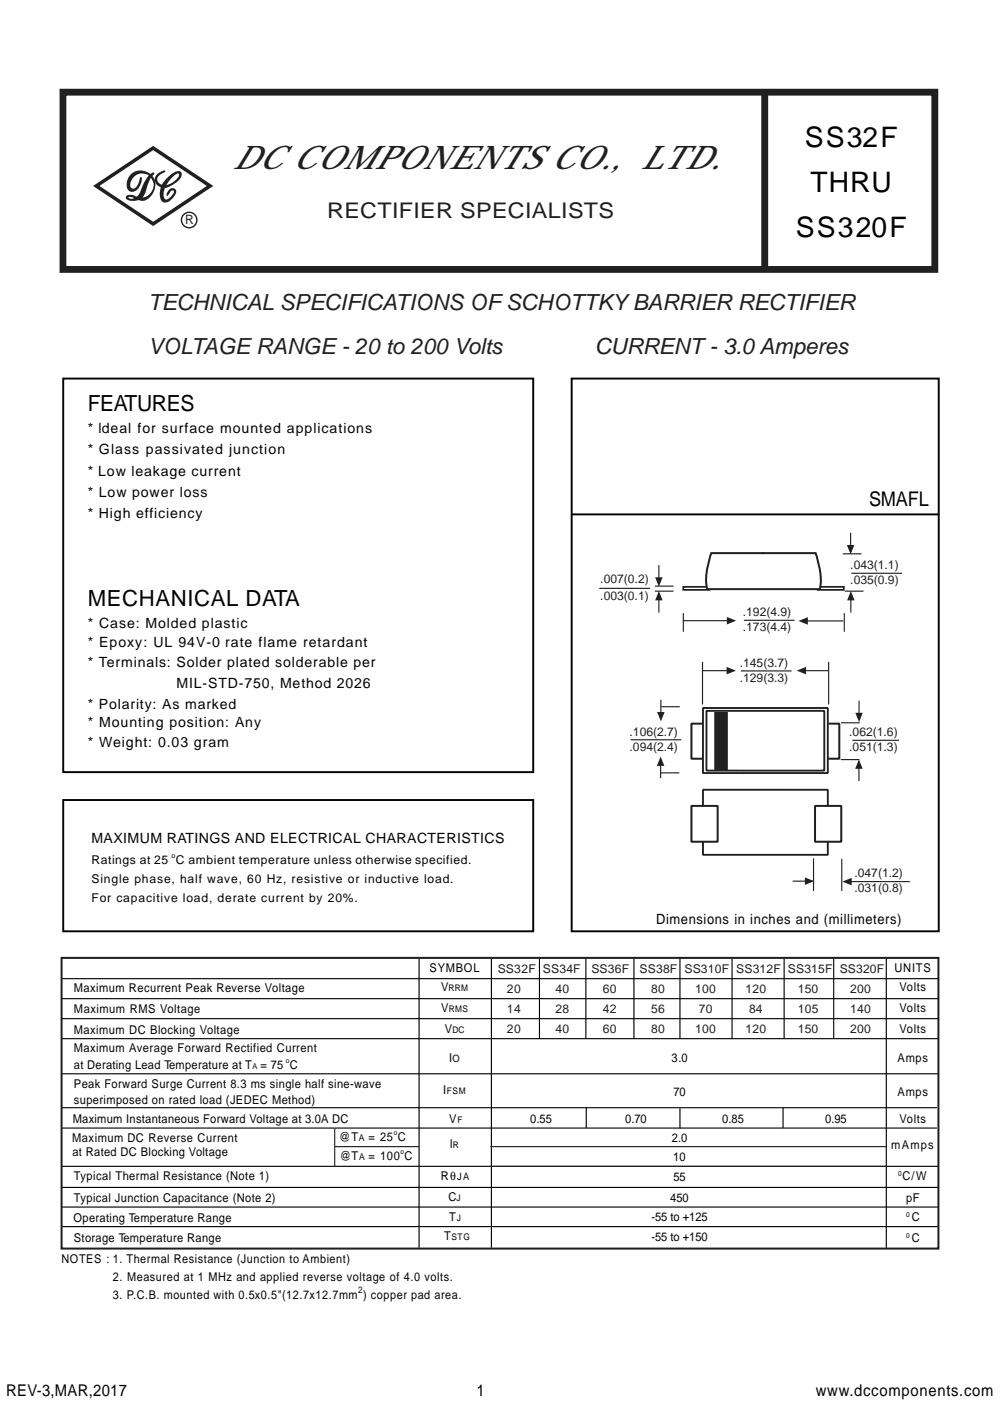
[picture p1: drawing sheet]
<svg xmlns="http://www.w3.org/2000/svg" width="175mm" height="245mm" viewBox="0 0 175 245" stroke-linecap="round" stroke-linejoin="round" font-family="sans-serif">
<defs><g id="words">
<text font-size="5.7" fill="#231f20" x="40.7" y="29.6">DC COMPONENTS CO., LTD.</text>
<g font-size="4.9" fill="#020404">
<text x="140.7" y="25.7">SS32F</text>
<text x="141.7" y="33.6">THRU</text>
<text x="139.1" y="41.5">SS320F</text>
</g>
<g font-size="3.9" fill="#231f20">
<text x="25.9" y="54.1">TECHNICAL SPECIFICATIONS OF SCHOTTKY BARRIER RECTIFIER</text>
<text x="25.9" y="61.9">VOLTAGE RANGE - 20 to 200 Volts</text>
<text x="104" y="61.9">CURRENT - 3.0 Amperes</text>
</g>
<g font-size="3.9" fill="#020404">
<text x="15.3" y="71.9">FEATURES</text>
<text x="15.3" y="105.9">MECHANICAL DATA</text>
</g>
<text font-size="3.8" fill="#231f20" x="57.2" y="38.1">RECTIFIER SPECIALISTS</text>
<text font-size="3.5" fill="#020404" x="151.9" y="88.4">SMAFL</text>
<g font-size="2.8" fill="#020404">
<text x="1.1" y="243.9">REV-3,MAR,2017</text>
<text x="83.3" y="243.9">1</text>
<text x="142.6" y="243.9">www.dccomponents.com</text>
</g>
<g font-size="2.5" fill="#020404">
<text x="15.3" y="75.7">* ldeal for surface mounted applications</text>
<text x="15.3" y="79.4">* Glass passivated junction</text>
<text x="15.3" y="83.1">* Low leakage current</text>
<text x="15.3" y="86.8">* Low power loss</text>
<text x="15.3" y="90.5">* High efficiency</text>
<text x="15.3" y="109.8">* Case: Molded plastic</text>
<text x="15.3" y="113.1">* Epoxy: UL 94V-0 rate flame retardant</text>
<text x="15.3" y="116.5">* Terminals: Solder plated solderable per</text>
<text x="15.3" y="123.9">* Polarity: As marked</text>
<text x="30.9" y="120.2">MIL-STD-750, Method 2026</text>
<text x="15.3" y="127">* Mounting position: Any</text>
<text x="15.3" y="130.6">* Weight: 0.03 gram</text>
<text x="16" y="147.3">MAXIMUM RATINGS AND ELECTRICAL CHARACTERISTICS</text>
<text x="114.7" y="161.4">Dimensions in inches and (millimeters)</text>
</g>
<text font-size="2.3" fill="#231f20" x="32.4" y="39.2">R</text>
<g font-size="2.1" fill="#231f20">
<text x="104.9" y="102">.007(0.2)</text>
<text x="148.6" y="99.5">.043(1.1)</text>
<text x="104.9" y="104.8">.003(0.1)</text>
<text x="129.9" y="107.7">.192(4.9)</text>
<text x="148.6" y="102.1">.035(0.9)</text>
<text x="129.9" y="110.3">.173(4.4)</text>
<text x="129.3" y="116.6">.145(3.7)</text>
<text x="129.3" y="119.2">.129(3.3)</text>
<text x="110.1" y="128.6">.106(2.7)</text>
<text x="110.1" y="131.2">.094(2.4)</text>
<text x="148.5" y="128.7">.062(1.6)</text>
<text x="148.5" y="131.3">.051(1.3)</text>
<text x="149.4" y="153.3">.047(1.2)</text>
<text x="149.4" y="156">.031(0.8)</text>
<text x="87" y="170">SS32F</text>
<text x="88.6" y="173.5">20</text>
<text x="94.9" y="170">SS34F</text>
<text x="97.1" y="173.5">40</text>
<text x="103.4" y="170">SS36F</text>
<text x="105.4" y="173.5">60</text>
<text x="111.8" y="170">SS38F</text>
<text x="113.8" y="173.5">80</text>
<text x="119.7" y="170">SS310F</text>
<text x="121.5" y="173.5">100</text>
<text x="128.7" y="170">SS312F SS315F SS320F</text>
<text x="130.3" y="173.5">120</text>
<text x="139.5" y="173.5">150</text>
<text x="148.6" y="173.5">200</text>
<text x="88.6" y="177">14</text>
<text x="97.1" y="177">28</text>
<text x="105.4" y="177">42</text>
<text x="113.8" y="177">56</text>
<text x="122.1" y="177">70</text>
<text x="130.9" y="177">84</text>
<text x="139.5" y="177">105</text>
<text x="148.6" y="177">140</text>
<text x="88.6" y="180.5">20</text>
<text x="97.1" y="180.5">40</text>
<text x="105.4" y="180.5">60</text>
<text x="113.8" y="180.5">80</text>
<text x="121.5" y="180.5">100</text>
<text x="130.3" y="180.5">120</text>
<text x="139.5" y="180.5">150</text>
<text x="148.6" y="180.5">200</text>
</g>
<g font-size="2.1" fill="#020404">
<text x="16" y="150.9">Ratings at 25 C ambient temperature unless otherwise specified.</text>
<text x="16" y="154.3">Single phase, half wave, 60 Hz, resistive or inductive load.</text>
<text x="16" y="157.6">For capacitive load, derate current by 20%.</text>
<text x="12.9" y="173.3">Maximum Recurrent Peak Reverse Voltage</text>
<text x="75.1" y="169.8">SYMBOL</text>
<text x="77.1" y="173.3">V</text>
<text x="156.4" y="169.8">UNITS</text>
<text x="157.2" y="173.3">Volts</text>
<text x="12.9" y="176.9">Maximum RMS Voltage</text>
<text x="77.1" y="176.9">V</text>
<text x="157.2" y="176.9">Volts</text>
<text x="12.9" y="180.7">Maximum DC Blocking Voltage</text>
<text x="12.9" y="183.9">Maximum Average Forward Rectified Current</text>
<text x="77.8" y="180.6">V</text>
<text x="78.5" y="185.6">I</text>
<text x="117.4" y="185.6">3.0</text>
<text x="156.9" y="185.6">Amps</text>
<text x="157.2" y="180.6">Volts</text>
<text x="12.9" y="186.8">at Derating Lead Temperature at T = 75 C</text>
<text x="12.9" y="190.2">Peak Forward Surge Current 8.3 ms single half sine-wave</text>
<text x="77.5" y="191.2">I</text>
<text x="117.7" y="191.5">70</text>
<text x="156.9" y="191.5">Amps</text>
<text x="12.7" y="196.2">Maximum Instantaneous Forward Voltage at 3.0A DC</text>
<text x="12.9" y="192.9">superimposed on rated load (JEDEC Method)</text>
<text x="78.5" y="196.3">V</text>
<text x="92.7" y="196.2">0.55</text>
<text x="109.3" y="196.2">0.70</text>
<text x="126.3" y="196.2">0.85</text>
<text x="144.2" y="196.2">0.95</text>
<text x="157.2" y="196.2">Volts</text>
<text x="12.6" y="199.6">Maximum DC Reverse Current</text>
<text x="12.7" y="202">at Rated DC Blocking Voltage</text>
<text x="59.3" y="199.4">@T</text>
<text x="59.4" y="202.7">@T</text>
<text x="64.4" y="199.4">= 25 C</text>
<text x="64.4" y="202.7">= 100 C</text>
<text x="78.6" y="200.6">I</text>
<text x="117.4" y="199.6">2.0</text>
<text x="117.7" y="203">10</text>
<text x="155.8" y="200.8">mAmps</text>
<text x="12.9" y="206.3">Typical Thermal Resistance (Note 1)</text>
<text x="77.1" y="206.2">Rθ</text>
<text x="78.4" y="210">C</text>
<text x="117.7" y="206.3">55</text>
<text x="157.7" y="206.3">C/W</text>
<text x="12.9" y="213.5">Operating Temperature Range</text>
<text x="12.9" y="210">Typical Junction Capacitance (Note 2)</text>
<text x="78.5" y="213.4">T</text>
<text x="113.9" y="213.4">-55 to +125</text>
<text x="117.2" y="210">450</text>
<text x="158.4" y="210.1">pF</text>
<text x="159.4" y="213.4">C</text>
<text x="10.7" y="220.7">NOTES : 1. Thermal Resistance (Junction to Ambient)</text>
<text x="12.9" y="217">Storage Temperature Range</text>
<text x="77.6" y="216.7">T</text>
<text x="113.9" y="216.9">-55 to +150</text>
<text x="159.4" y="217">C</text>
<text x="19.7" y="223.8">2. Measured at 1 MHz and applied reverse voltage of 4.0 volts.</text>
<text x="19.7" y="227">3. P.C.B. mounted with 0.5x0.5&quot;(12.7x12.7mm ) copper pad area.</text>
</g>
<g font-size="1.8" fill="#020404">
<text x="79.1" y="185.6">O</text>
<text x="79.9" y="206.2">JA</text>
</g>
<g font-size="1.6" fill="#020404">
<text x="78.4" y="173.3">RRM</text>
<text x="78.4" y="176.9">RMS</text>
<text x="79.1" y="180.6">DC</text>
<text x="78.1" y="191.2">FSM</text>
<text x="80" y="196.3">F</text>
<text x="62.7" y="199.4">A</text>
<text x="62.8" y="202.7">A</text>
<text x="79.2" y="200.6">R</text>
<text x="79.8" y="210">J</text>
<text x="79.8" y="213.4">J</text>
<text x="78.9" y="216.7">STG</text>
<text x="62.6" y="226">2</text>
</g>
<text font-size="1.4" fill="#020404" x="44.1" y="186.8">A</text>
<g font-size="1.2" fill="#020404">
<text x="30" y="149.9">o</text>
<text x="50" y="185.8">o</text>
<text x="68.8" y="198.4">o</text>
<text x="70" y="201.7">o</text>
<text x="157" y="205.5">0</text>
<text x="158.4" y="212.7">0</text>
<text x="158.4" y="216.3">0</text>
</g>
</g></defs>
<path d="M11 66.2h82.2v68.7h-82.2zM99.9 66.2h64.2v96.5h-64.2zM99.9 89.9h64.1M11 139.8h82.2v22.9h-82.2z" fill="none" stroke="#020404" stroke-width=".34"/>
<path d="M11 16.1h152.4v31h-152.4zM133.7 16.1v31" fill="none" stroke="#231f20" stroke-width="1.2" stroke-linecap="butt"/>
<path d="M16.8 32.5l10-6.6 9.9 6.6-9.9 6.6z" fill="none" stroke="#231f20" stroke-width=".62" stroke-linecap="butt"/>
<circle cx="33.1" cy="38.4" r="1.35" fill="none" stroke="#231f20" stroke-width=".24"/>
<g fill="#231f20">
<path d="M22.8 30.6a2.58 2.58 0 0 1 3.6-.1 2.58 2.58 0 0 1 .1 3.6 1.95 1.95 0 0 1-2.9 .6l-.8-.3h-.3v.2a1.46 1.46 0 0 0 2-1.1 5.3 5.3 0 0 1 2.2-3.3h.2l.1 .1a6.9 6.9 0 0 0-1.6 3.5 2.2 2.2 0 0 1-3.3 1l-.1-.3a.99 .99 0 0 1 1.5-.3 2.16 2.16 0 0 0 3-.7 2.16 2.16 0 0 0-.8-3 2.08 2.08 0 0 0-2.9 2.1l.2 .3a1.03 1.03 0 0 0 1.2-1l.2-.7 .1-.3h.2a2.23 2.23 0 0 1-1.6 2.6 1.11 1.11 0 0 1-.9-1.5l.3-1z"/>
<path d="M27.3 30.6a2.44 2.44 0 0 1 1.5-.8l.1 .2-.5 .3a1.02 1.02 0 0 0-.9 1 1.02 1.02 0 0 0 .9 1 3 3 0 0 0 2.9-1.7v-.2a1.57 1.57 0 0 0-1.4 .9 3.6 3.6 0 0 0-1.2 3.2l.1 .3a.81 .81 0 0 0 1-.4 .93 .93 0 0 0 .5-1.1 1.05 1.05 0 0 0-.9 .9h-.3a1.02 1.02 0 0 1 .5-1.1 1.02 1.02 0 0 1 1.1 0 1.66 1.66 0 0 1-.7 1.8 1.08 1.08 0 0 1-1.3 .5 1.08 1.08 0 0 1-.8-1.1 4.4 4.4 0 0 1 3.2-4.4l.4 .1a.71 .71 0 0 1 .1 1 4.9 4.9 0 0 1-2.8 1.9 1.47 1.47 0 0 1-1.5-.7 1.47 1.47 0 0 1 0-1.6z"/>
</g>
<g fill="none" stroke="#020404" stroke-width=".2">
<path d="M10.7 171h153.4M10.7 174.5h153.4M10.7 178h153.4M73.3 167.5v50.6M85.9 167.5v50.6M94.3 167.5v14M102.4 167.5v14M110.8 167.5v14M118.9 167.5v14M128 167.5v14M137.1 167.5v14M145.7 167.4v14.1"/>
<path d="M154.9 167.5v50.6M10.7 193.6h153.1M10.7 197.1h153.1M10.7 187.6h153.4M10.7 181.5h153.4M102.5 193.6v3.5M118.9 193.7v3.5M136.9 193.6v3.5M10.7 203.8h153.4M10.7 207.5h153.4M10.7 210.9h153.4M10.7 214.4h153.4"/>
</g>
<path d="M147.3 96.8h3.3M148.7 93.1v2.2M147.7 103.3h3.2M58.5 197.2v6.6M58.6 200.4h14.7M85.7 200.4h69.3" fill="none" stroke="#231f20" stroke-width=".2"/>
<path d="M85.7 203.8h69.3" fill="none" stroke="#231f20" stroke-width=".17"/>
<path d="M125.2 124.8h1.7v9.5h-1.7z" fill="#231f20" stroke="#231f20" stroke-width=".7" stroke-linecap="butt"/>
<path d="M133.3 96.7h9.3l.4 1.4a10.4 10.4 0 0 1 .3 4.9M133.6 96.7h-9.3a12.7 12.7 0 0 0-.7 6.3M123.5 103h19.9" fill="none" stroke="#231f20" stroke-width=".35"/>
<path d="M123.5 102.6h-4.1v.5h4.8M143.4 102.6h4.1v.5h-4.7" fill="none" stroke="#231f20" stroke-width=".3"/>
<path d="M148 95.2h1.3l-.6 1.7z" fill="#231f20"/>
<path d="M148.7 104.8v2.3" fill="none" stroke="#231f20" stroke-width=".2"/>
<path d="M148.7 103.3l.7 1.6h-1.3z" fill="#231f20"/>
<path d="M115.2 98.7v2.3M114.5 102.4h3.2M114.5 103.3h3.2M148.8 100.2h8.9" fill="none" stroke="#231f20" stroke-width=".2"/>
<path d="M114.5 100.9h1.3l-.6 1.6z" fill="#231f20"/>
<path d="M115.2 104.8v2.3" fill="none" stroke="#231f20" stroke-width=".2"/>
<path d="M115.2 103.3l.6 1.6h-1.3z" fill="#231f20"/>
<path d="M104.8 102.8h8.8M119.5 107.1v3.3M141.1 108.5h6.3M147.6 107.1v3.3" fill="none" stroke="#231f20" stroke-width=".2"/>
<path d="M139.6 108.5l1.6-.6v1.3z" fill="#231f20"/>
<path d="M119.4 108.5h7.8" fill="none" stroke="#231f20" stroke-width=".2"/>
<path d="M127.1 107.8l1.6 .7-1.6 .6z" fill="#231f20"/>
<path d="M122.8 115.7v7.4M130 108.4h8.9M140.8 117.2h4M144.9 115.7v7.4" fill="none" stroke="#231f20" stroke-width=".2"/>
<path d="M139.3 117.2l1.6-.7v1.4z" fill="#231f20"/>
<path d="M122.9 117.2h4.2" fill="none" stroke="#231f20" stroke-width=".2"/>
<path d="M127 116.5l1.6 .7-1.6 .7z" fill="#231f20"/>
<path d="M129.5 117.2h8.9M147 132.7h3.2M147 126.3h3.3M150.2 122.4v2.3" fill="none" stroke="#231f20" stroke-width=".2"/>
<path d="M149.5 124.6h1.3l-.6 1.6z" fill="#231f20"/>
<path d="M150.1 134.2v2.3" fill="none" stroke="#231f20" stroke-width=".2"/>
<path d="M150.1 132.7l.7 1.7h-1.3z" fill="#231f20"/>
<path d="M115.5 135.1h3.2M115.5 122.3v2.2M115.6 123.5h3.2" fill="none" stroke="#231f20" stroke-width=".2"/>
<path d="M114.9 124.4h1.3l-.7 1.7z" fill="#231f20"/>
<path d="M115.5 133.7v2.3" fill="none" stroke="#231f20" stroke-width=".2"/>
<path d="M115.5 132.2l.6 1.6h-1.3z" fill="#231f20"/>
<path d="M110.2 129.3h8.9M149 129.4h8.2M142.2 150v5.7M147.1 150.1v5.6M148.8 154.1h10.2" fill="none" stroke="#231f20" stroke-width=".2"/>
<path d="M122.9 123.7h21.8v11.4h-21.8zM123.5 124.2h20.6v10.5h-20.6z" fill="none" stroke="#231f20" stroke-width=".33"/>
<path d="M122.7 126.5h-1.8v6.1h1.8M144.8 126.5h1.9v6.1h-1.9" fill="none" stroke="#231f20" stroke-width=".35"/>
<path d="M147.2 154.1l1.7-.7v1.3z" fill="#231f20"/>
<path d="M138.6 154h2.2" fill="none" stroke="#231f20" stroke-width=".2"/>
<path d="M140.7 153.3l1.6 .7-1.6 .6z" fill="#231f20"/>
<path d="M122.9 138h21.8v11.4h-21.8z" fill="none" stroke="#231f20" stroke-width=".33"/>
<g fill="#fff" stroke="#231f20" stroke-width=".35">
<path d="M142.5 140.8h4.6v6.3h-4.6z"/>
<path d="M120.9 140.8h4.5v6.3h-4.5z"/>
</g>
<path d="M10.8 167.4h153.2v50.8h-153.2z" fill="none" stroke="#231f20" stroke-width=".35"/>
<use href="#words"/>
</svg>
